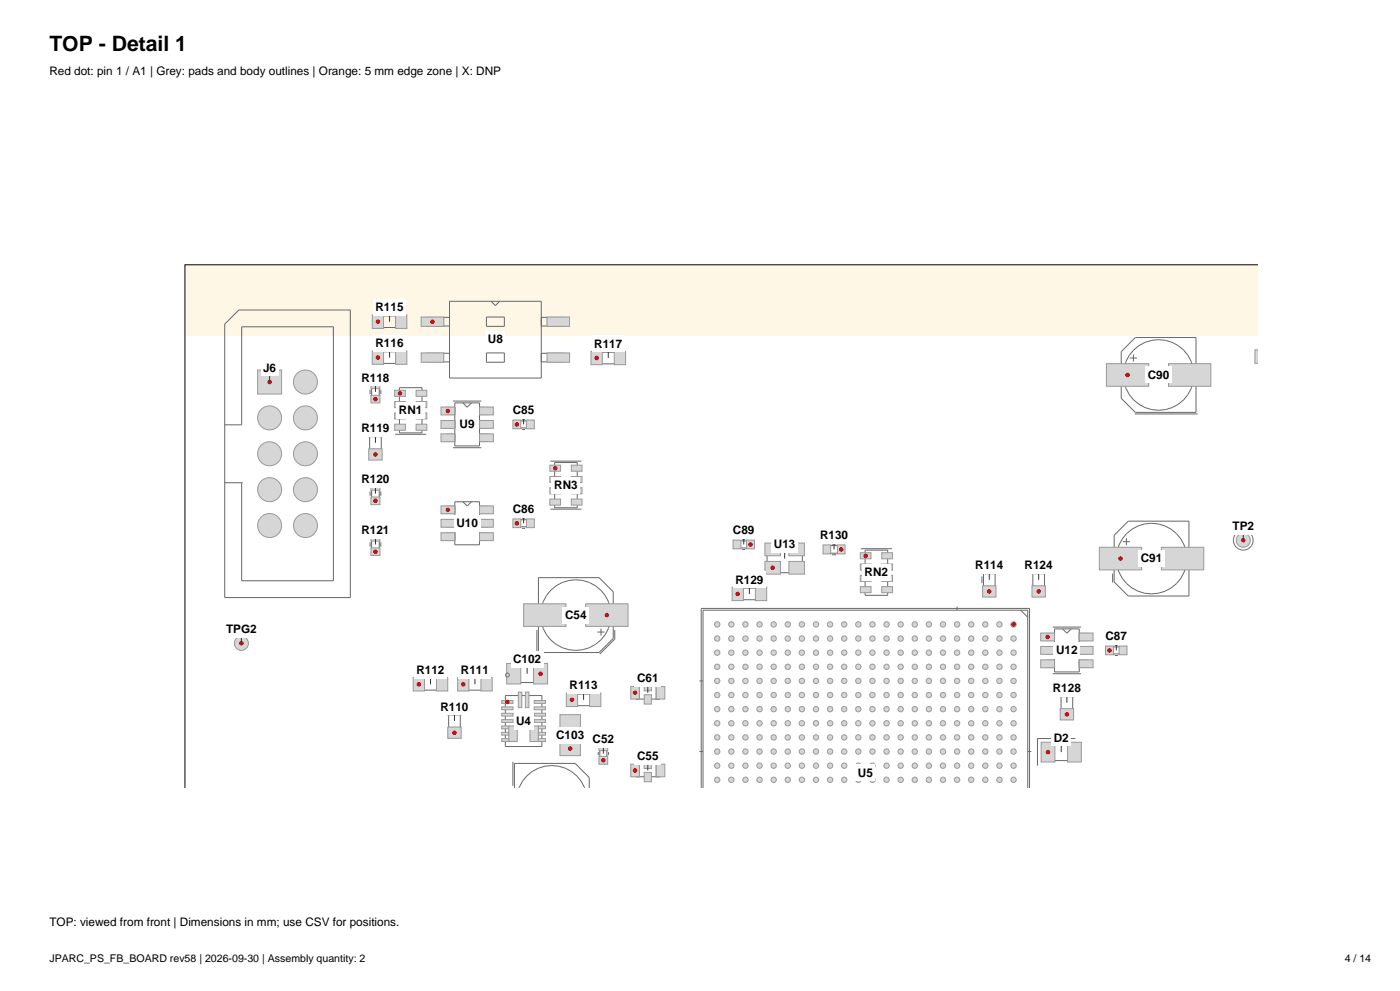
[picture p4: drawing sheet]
<svg xmlns="http://www.w3.org/2000/svg" width="420mm" height="297mm" viewBox="0 0 420 297" stroke-linecap="round" stroke-linejoin="round" font-family="sans-serif">
<defs><g id="words">
<text font-size="6.3" x="14.8" y="15.2">TOP - Detail 1</text>
<g font-size="3.5">
<text x="14.8" y="22.6">Red dot: pin 1 / A1 | Grey: pads and body outlines | Orange: 5 mm edge zone | X: DNP</text>
<text x="112.7" y="93.3">R115</text>
<text x="112.7" y="104.1">R116</text>
<text x="146.4" y="102.9">U8</text>
<text x="178.3" y="104.2">R117</text>
<text x="78.9" y="111.4">J6</text>
<text x="344.3" y="113.5">C90</text>
<text x="108.4" y="114.4">R118</text>
<text x="119.7" y="124.1">RN1</text>
<text x="153.8" y="124.1">C85</text>
<text x="108.4" y="129.6">R119</text>
<text x="137.9" y="128.3">U9</text>
<text x="108.4" y="144.8">R120</text>
<text x="166.3" y="146.5">RN3</text>
<text x="153.8" y="153.7">C86</text>
<text x="108.4" y="160.1">R121</text>
<text x="136.9" y="158">U10</text>
<text x="219.9" y="160.1">C89</text>
<text x="246" y="161.6">R130</text>
<text x="369.7" y="158.8">TP2</text>
<text x="232.2" y="164.3">U13</text>
<text x="259.4" y="172.8">RN2</text>
<text x="292.6" y="170.7">R114</text>
<text x="307.4" y="170.7">R124</text>
<text x="342.2" y="168.5">C91</text>
<text x="220.6" y="174.9">R129</text>
<text x="169.5" y="185.5">C54</text>
<text x="67.8" y="189.7">TPG2</text>
<text x="331.6" y="191.8">C87</text>
<text x="316.8" y="196.1">U12</text>
<text x="124.9" y="202">R112</text>
<text x="138.3" y="202">R111</text>
<text x="153.9" y="198.8">C102</text>
<text x="170.9" y="206.6">R113</text>
<text x="191.1" y="204.5">C61</text>
<text x="315.9" y="207.5">R128</text>
<text x="132.1" y="213">R110</text>
<text x="154.8" y="217.2">U4</text>
<text x="166.8" y="221.5">C103</text>
<text x="177.8" y="222.7">C52</text>
<text x="191.1" y="227.8">C55</text>
<text x="316.1" y="222.3">D2</text>
<text x="257.4" y="232.7">U5</text>
<text x="14.8" y="277.6">TOP: viewed from front | Dimensions in mm; use CSV for positions.</text>
</g>
<g font-size="3.2">
<text x="14.8" y="288.2">JPARC_PS_FB_BOARD rev58 | 2026-09-30 | Assembly quantity: 2</text>
<text x="403.4" y="288.2">4 / 14</text>
</g>
</g></defs>
<path d="M55.5 79.4h321.8v21.1h-321.8z" fill-rule="evenodd" fill="#fff7e6"/>
<path d="M377.3 79.4h-321.8v156.6" fill="none" stroke="#000" stroke-width=".3"/>
<path d="M179.5 225.4v.9M179.9 223.7h2.2v4.2h-2.2zM182.5 225.4v.9" fill="none" stroke="#666" stroke-width=".3"/>
<g fill="#d6d6d6" stroke="#999" stroke-width=".3">
<path d="M179.7 226.7h2.6v2.3h-2.6z" fill-rule="evenodd"/>
<path d="M179.7 222.6h2.6v2.4h-2.6z" fill-rule="evenodd"/>
</g>
<circle cx="181" cy="227.9" r=".68" fill="#d90000"/>
<g fill="none" stroke="#666" stroke-width=".3">
<path d="M161.5 173.1h18.2l4.3 4.3v13.9l-4.3 4.3h-18.2zM161.1 188.8v7.2M179.2 189.4h2.2M180.3 188.4v2.1M184.4 188.8v2.7l-4.5 4.5M153.9 228.3v7.2M154.3 236v-7.2h18.2l4.3 4.2v3M155.7 236a10.6 10.6 0 0 1 9.9-6.6 10.6 10.6 0 0 1 9.8 6.6"/>
<circle cx="172.7" cy="184.3" r="10.6"/>
</g>
<g fill="#d6d6d6" stroke="#999" stroke-width=".3">
<path d="M175.7 181h12.7v6.7h-12.7z" fill-rule="evenodd"/>
<path d="M157.1 181h12.7v6.7h-12.7z" fill-rule="evenodd"/>
</g>
<circle cx="182.1" cy="184.3" r=".68" fill="#d90000"/>
<path d="M190.7 229h7.2v3.8h-7.2zM191.6 230.9h.1M191.8 229v3.8M196.9 229v3.8" fill="none" stroke="#666" stroke-width=".3"/>
<g fill="#d6d6d6" stroke="#999" stroke-width=".3">
<path d="M189.2 229h2.6v3.8h-2.6z" fill-rule="evenodd"/>
<path d="M193.3 227.5h2.1v2.8h-2.1z" fill-rule="evenodd"/>
<path d="M196.9 229h2.5v3.8h-2.5z" fill-rule="evenodd"/>
<path d="M193.3 231.5h2.1v2.8h-2.1z" fill-rule="evenodd"/>
</g>
<circle cx="190.5" cy="230.9" r=".68" fill="#d90000"/>
<path d="M190.7 205.7h7.2v3.8h-7.2zM191.6 207.6h.1M191.8 205.7v3.8M196.9 205.7v3.8" fill="none" stroke="#666" stroke-width=".3"/>
<g fill="#d6d6d6" stroke="#999" stroke-width=".3">
<path d="M189.2 205.7h2.6v3.8h-2.6z" fill-rule="evenodd"/>
<path d="M193.3 204.2h2.1v2.8h-2.1z" fill-rule="evenodd"/>
<path d="M196.9 205.7h2.5v3.8h-2.5z" fill-rule="evenodd"/>
<path d="M193.3 208.2h2.1v2.8h-2.1z" fill-rule="evenodd"/>
</g>
<circle cx="190.5" cy="207.6" r=".68" fill="#d90000"/>
<path d="M155 126.1h4.2v2.2h-4.2zM156.6 125.7h.9M156.6 128.7h.9" fill="none" stroke="#666" stroke-width=".3"/>
<g fill="#d6d6d6" stroke="#999" stroke-width=".3">
<path d="M153.9 125.9h2.3v2.6h-2.3z" fill-rule="evenodd"/>
<path d="M157.9 125.9h2.4v2.6h-2.4z" fill-rule="evenodd"/>
</g>
<circle cx="155.1" cy="127.2" r=".68" fill="#d90000"/>
<path d="M155 155.8h4.2v2.1h-4.2zM156.6 155.3h.9M156.6 158.3h.9" fill="none" stroke="#666" stroke-width=".3"/>
<g fill="#d6d6d6" stroke="#999" stroke-width=".3">
<path d="M153.9 155.5h2.3v2.6h-2.3z" fill-rule="evenodd"/>
<path d="M157.9 155.5h2.4v2.6h-2.4z" fill-rule="evenodd"/>
</g>
<circle cx="155.1" cy="156.8" r=".68" fill="#d90000"/>
<path d="M332.8 193.9h4.2v2.1h-4.2zM334.4 193.4h.9M334.4 196.4h.9" fill="none" stroke="#666" stroke-width=".3"/>
<g fill="#d6d6d6" stroke="#999" stroke-width=".3">
<path d="M331.7 193.6h2.3v2.6h-2.3z" fill-rule="evenodd"/>
<path d="M335.7 193.6h2.4v2.6h-2.4z" fill-rule="evenodd"/>
</g>
<circle cx="332.9" cy="194.9" r=".68" fill="#d90000"/>
<path d="M221 162.1h4.2v2.1h-4.2zM222.7 161.7h.9M222.7 164.7h.9" fill="none" stroke="#666" stroke-width=".3"/>
<g fill="#d6d6d6" stroke="#999" stroke-width=".3">
<path d="M224 161.9h2.3v2.6h-2.3z" fill-rule="evenodd"/>
<path d="M219.9 161.9h2.4v2.6h-2.4z" fill-rule="evenodd"/>
</g>
<circle cx="225.2" cy="163.2" r=".68" fill="#d90000"/>
<g fill="none" stroke="#666" stroke-width=".3">
<path d="M339 107.3h2.1M340 106.2v2.2M340.6 101.2h18.2v22.4h-18.2l-4.2-4.2v-14zM340.4 124.1h18.9"/>
<circle cx="347.6" cy="112.4" r="10.6"/>
</g>
<g fill="#d6d6d6" stroke="#999" stroke-width=".3">
<path d="M331.9 109h12.7v6.8h-12.7z" fill-rule="evenodd"/>
<path d="M350.5 109h12.7v6.8h-12.7z" fill-rule="evenodd"/>
</g>
<circle cx="338.3" cy="112.4" r=".68" fill="#d90000"/>
<g fill="none" stroke="#666" stroke-width=".3">
<path d="M338.5 156.2h18.2v22.4h-18.2l-4.3-4.2v-14zM333.8 171.9v2.7M336.9 162.3h2.1M337.9 161.3v2.1"/>
<circle cx="345.5" cy="167.4" r="10.6"/>
</g>
<g fill="#d6d6d6" stroke="#999" stroke-width=".3">
<path d="M329.8 164h12.7v6.8h-12.7z" fill-rule="evenodd"/>
<path d="M348.4 164h12.7v6.8h-12.7z" fill-rule="evenodd"/>
</g>
<circle cx="336.2" cy="167.4" r=".68" fill="#d90000"/>
<path d="M153.9 199.3h8.5v5.3h-8.5z" fill="none" stroke="#666" stroke-width=".3"/>
<g fill="#d6d6d6" stroke="#999" stroke-width=".3">
<path d="M160 198.8h4.3v6.2h-4.3z" fill-rule="evenodd"/>
<path d="M152 198.8h4.2v6.2h-4.2z" fill-rule="evenodd"/>
</g>
<circle cx="162.2" cy="201.9" r=".68" fill="#d90000"/>
<path d="M168.4 216.1h5.3v8.5h-5.3zM174.2 219.2v2.2" fill="none" stroke="#666" stroke-width=".3"/>
<g fill="#d6d6d6" stroke="#999" stroke-width=".3">
<path d="M168 222.2h6.1v4.3h-6.1z" fill-rule="evenodd"/>
<path d="M168 214.2h6.1v4.2h-6.1z" fill-rule="evenodd"/>
</g>
<circle cx="171.1" cy="224.3" r=".68" fill="#d90000"/>
<path d="M314.1 224.1l1.3-1.2h7.2v5h-8.5zM322.6 221.3h-11.4v8.2" fill="none" stroke="#666" stroke-width=".3"/>
<g fill="#d6d6d6" stroke="#999" stroke-width=".3">
<path d="M312.3 222.4h4.2v6h-4.2z" fill-rule="evenodd"/>
<path d="M320.3 222.4h4.1v6h-4.1z" fill-rule="evenodd"/>
</g>
<circle cx="314.4" cy="225.4" r=".68" fill="#d90000"/>
<path d="M71.7 92.9h33.4v86.2h-37.7v-82zM67.4 127.3h5.1v-29.4h27.5v76.2h-27.5v-29.4M67.4 144.7h5.1M72.5 144.7h.1" fill="none" stroke="#666" stroke-width=".3"/>
<g fill="#d6d6d6" stroke="#999" stroke-width=".3">
<path d="M77.3 110.9h7.2v7.2h-7.2z" fill-rule="evenodd"/>
<circle cx="91.6" cy="114.5" r="3.6"/>
<circle cx="80.9" cy="125.2" r="3.6"/>
<circle cx="91.6" cy="125.2" r="3.6"/>
<circle cx="80.9" cy="136" r="3.6"/>
<circle cx="91.6" cy="136" r="3.6"/>
<circle cx="80.9" cy="146.7" r="3.6"/>
<circle cx="91.6" cy="146.7" r="3.6"/>
<circle cx="80.9" cy="157.5" r="3.6"/>
<circle cx="91.6" cy="157.5" r="3.6"/>
</g>
<circle cx="80.9" cy="114.5" r=".68" fill="#d90000"/>
<path d="M134.6 212.7h3.5v6.8h-3.5z" fill="none" stroke="#666" stroke-width=".3"/>
<g fill="#d6d6d6" stroke="#999" stroke-width=".3">
<path d="M134.3 217.9h4.1v3.4h-4.1z" fill-rule="evenodd"/>
<path d="M134.3 210.9h4.1v3.4h-4.1z" fill-rule="evenodd"/>
</g>
<circle cx="136.3" cy="219.6" r=".68" fill="#d90000"/>
<path d="M139.1 203.3h6.8v3.5h-6.8z" fill="none" stroke="#666" stroke-width=".3"/>
<g fill="#d6d6d6" stroke="#999" stroke-width=".3">
<path d="M137.3 203.1h3.4v4h-3.4z" fill-rule="evenodd"/>
<path d="M144.3 203.1h3.4v4h-3.4z" fill-rule="evenodd"/>
</g>
<circle cx="139" cy="205.1" r=".68" fill="#d90000"/>
<path d="M125.8 203.3h6.7v3.5h-6.7z" fill="none" stroke="#666" stroke-width=".3"/>
<g fill="#d6d6d6" stroke="#999" stroke-width=".3">
<path d="M124 203.1h3.3v4h-3.3z" fill-rule="evenodd"/>
<path d="M130.9 203.1h3.4v4h-3.4z" fill-rule="evenodd"/>
</g>
<circle cx="125.7" cy="205.1" r=".68" fill="#d90000"/>
<path d="M171.7 208h6.8v3.5h-6.8z" fill="none" stroke="#666" stroke-width=".3"/>
<g fill="#d6d6d6" stroke="#999" stroke-width=".3">
<path d="M169.9 207.7h3.4v4.1h-3.4z" fill-rule="evenodd"/>
<path d="M176.9 207.7h3.4v4.1h-3.4z" fill-rule="evenodd"/>
</g>
<circle cx="171.6" cy="209.7" r=".68" fill="#d90000"/>
<path d="M294.6 172.8v2M295 170.4h3.5v6.7h-3.5z" fill="none" stroke="#666" stroke-width=".3"/>
<g fill="#d6d6d6" stroke="#999" stroke-width=".3">
<path d="M294.8 175.6h4v3.3h-4z" fill-rule="evenodd"/>
<path d="M294.8 168.6h4v3.4h-4z" fill-rule="evenodd"/>
</g>
<circle cx="296.8" cy="177.3" r=".68" fill="#d90000"/>
<path d="M113.5 94.7h6.8v3.5h-6.8z" fill="none" stroke="#666" stroke-width=".3"/>
<g fill="#d6d6d6" stroke="#999" stroke-width=".3">
<path d="M111.7 94.4h3.4v4h-3.4z" fill-rule="evenodd"/>
<path d="M118.7 94.4h3.4v4h-3.4z" fill-rule="evenodd"/>
</g>
<circle cx="113.4" cy="96.4" r=".68" fill="#d90000"/>
<path d="M113.5 105.4h6.8v3.5h-6.8z" fill="none" stroke="#666" stroke-width=".3"/>
<g fill="#d6d6d6" stroke="#999" stroke-width=".3">
<path d="M111.7 105.2h3.4v4h-3.4z" fill-rule="evenodd"/>
<path d="M118.7 105.2h3.4v4h-3.4z" fill-rule="evenodd"/>
</g>
<circle cx="113.4" cy="107.2" r=".68" fill="#d90000"/>
<path d="M179.1 105.5h6.8v3.5h-6.8z" fill="none" stroke="#666" stroke-width=".3"/>
<g fill="#d6d6d6" stroke="#999" stroke-width=".3">
<path d="M177.3 105.3h3.4v4h-3.4z" fill-rule="evenodd"/>
<path d="M184.3 105.3h3.4v4h-3.4z" fill-rule="evenodd"/>
</g>
<circle cx="179" cy="107.3" r=".68" fill="#d90000"/>
<path d="M111 116.8v1.3M111.5 115.2h2.3v4.5h-2.3zM114.2 116.8v1.3" fill="none" stroke="#666" stroke-width=".3"/>
<g fill="#d6d6d6" stroke="#999" stroke-width=".3">
<path d="M111.3 118.5h2.7v2.3h-2.7z" fill-rule="evenodd"/>
<path d="M111.3 114.2h2.7v2.2h-2.7z" fill-rule="evenodd"/>
</g>
<circle cx="112.6" cy="119.6" r=".68" fill="#d90000"/>
<path d="M110.9 129.3h3.5v6.8h-3.5z" fill="none" stroke="#666" stroke-width=".3"/>
<g fill="#d6d6d6" stroke="#999" stroke-width=".3">
<path d="M110.6 134.5h4v3.4h-4z" fill-rule="evenodd"/>
<path d="M110.6 127.5h4v3.4h-4z" fill-rule="evenodd"/>
</g>
<circle cx="112.6" cy="136.2" r=".68" fill="#d90000"/>
<path d="M111 147.3v1.3M111.5 145.7h2.3v4.5h-2.3zM114.2 147.3v1.3" fill="none" stroke="#666" stroke-width=".3"/>
<g fill="#d6d6d6" stroke="#999" stroke-width=".3">
<path d="M111.3 149h2.7v2.2h-2.7z" fill-rule="evenodd"/>
<path d="M111.3 144.6h2.7v2.3h-2.7z" fill-rule="evenodd"/>
</g>
<circle cx="112.6" cy="150.1" r=".68" fill="#d90000"/>
<path d="M111 162.5v1.3M111.5 161h2.3v4.4h-2.3zM114.2 162.5v1.3" fill="none" stroke="#666" stroke-width=".3"/>
<g fill="#d6d6d6" stroke="#999" stroke-width=".3">
<path d="M111.3 164.2h2.7v2.3h-2.7z" fill-rule="evenodd"/>
<path d="M111.3 159.9h2.7v2.3h-2.7z" fill-rule="evenodd"/>
</g>
<circle cx="112.6" cy="165.3" r=".68" fill="#d90000"/>
<path d="M309.9 170.4h3.4v6.7h-3.4z" fill="none" stroke="#666" stroke-width=".3"/>
<g fill="#d6d6d6" stroke="#999" stroke-width=".3">
<path d="M309.6 175.6h4v3.3h-4z" fill-rule="evenodd"/>
<path d="M309.6 168.6h4v3.4h-4z" fill-rule="evenodd"/>
</g>
<circle cx="311.6" cy="177.3" r=".68" fill="#d90000"/>
<path d="M376.5 104.9h.8v4h-.8z" fill-rule="evenodd" fill="#d6d6d6" stroke="#999" stroke-width=".3"/>
<path d="M318.3 207.2h3.5v6.8h-3.5z" fill="none" stroke="#666" stroke-width=".3"/>
<g fill="#d6d6d6" stroke="#999" stroke-width=".3">
<path d="M318.1 212.4h4v3.4h-4z" fill-rule="evenodd"/>
<path d="M318.1 205.4h4v3.4h-4z" fill-rule="evenodd"/>
</g>
<circle cx="320.1" cy="214.1" r=".68" fill="#d90000"/>
<path d="M221.4 176.2h6.8v3.5h-6.8z" fill="none" stroke="#666" stroke-width=".3"/>
<g fill="#d6d6d6" stroke="#999" stroke-width=".3">
<path d="M219.6 176h3.4v4h-3.4z" fill-rule="evenodd"/>
<path d="M226.6 176h3.4v4h-3.4z" fill-rule="evenodd"/>
</g>
<circle cx="221.3" cy="178" r=".68" fill="#d90000"/>
<path d="M248 163.5h4.4v2.3h-4.4zM249.6 163h1.3M249.6 166.3h1.3" fill="none" stroke="#666" stroke-width=".3"/>
<g fill="#d6d6d6" stroke="#999" stroke-width=".3">
<path d="M251.2 163.3h2.3v2.7h-2.3z" fill-rule="evenodd"/>
<path d="M246.9 163.3h2.3v2.7h-2.3z" fill-rule="evenodd"/>
</g>
<circle cx="252.4" cy="164.7" r=".68" fill="#d90000"/>
<path d="M119.8 116.2h6.8v13.5h-6.8zM118.6 130.2h9.3" fill="none" stroke="#666" stroke-width=".3"/>
<g fill="#d6d6d6" stroke="#999" stroke-width=".3">
<path d="M118.4 117h3.2v1.8h-3.2z" fill-rule="evenodd"/>
<path d="M118.4 120.4h3.2v1.8h-3.2z" fill-rule="evenodd"/>
<path d="M118.4 123.7h3.2v1.9h-3.2z" fill-rule="evenodd"/>
<path d="M118.4 127.1h3.2v1.8h-3.2z" fill-rule="evenodd"/>
<path d="M124.8 127.1h3.2v1.8h-3.2z" fill-rule="evenodd"/>
<path d="M124.8 123.7h3.2v1.9h-3.2z" fill-rule="evenodd"/>
<path d="M124.8 120.4h3.2v1.8h-3.2z" fill-rule="evenodd"/>
<path d="M124.8 117h3.2v1.8h-3.2z" fill-rule="evenodd"/>
</g>
<circle cx="120" cy="117.9" r=".68" fill="#d90000"/>
<path d="M258.3 164.4h9.3M259.5 164.9h6.8v13.5h-6.8z" fill="none" stroke="#666" stroke-width=".3"/>
<g fill="#d6d6d6" stroke="#999" stroke-width=".3">
<path d="M258.1 165.7h3.2v1.8h-3.2z" fill-rule="evenodd"/>
<path d="M258.1 169h3.2v1.9h-3.2z" fill-rule="evenodd"/>
<path d="M258.1 172.4h3.2v1.8h-3.2z" fill-rule="evenodd"/>
<path d="M258.1 175.8h3.2v1.8h-3.2z" fill-rule="evenodd"/>
<path d="M264.5 175.8h3.2v1.8h-3.2z" fill-rule="evenodd"/>
<path d="M264.5 172.4h3.2v1.8h-3.2z" fill-rule="evenodd"/>
<path d="M264.5 169h3.2v1.9h-3.2z" fill-rule="evenodd"/>
<path d="M264.5 165.7h3.2v1.8h-3.2z" fill-rule="evenodd"/>
</g>
<circle cx="259.7" cy="166.6" r=".68" fill="#d90000"/>
<path d="M165.1 138.2h9.3M166.4 138.6h6.8v13.6h-6.8zM165.1 152.6h9.3" fill="none" stroke="#666" stroke-width=".3"/>
<g fill="#d6d6d6" stroke="#999" stroke-width=".3">
<path d="M165 139.4h3.2v1.8h-3.2z" fill-rule="evenodd"/>
<path d="M165 142.8h3.2v1.8h-3.2z" fill-rule="evenodd"/>
<path d="M165 146.2h3.2v1.8h-3.2z" fill-rule="evenodd"/>
<path d="M165 149.6h3.2v1.8h-3.2z" fill-rule="evenodd"/>
<path d="M171.4 149.6h3.2v1.8h-3.2z" fill-rule="evenodd"/>
<path d="M171.4 146.2h3.2v1.8h-3.2z" fill-rule="evenodd"/>
<path d="M171.4 142.8h3.2v1.8h-3.2z" fill-rule="evenodd"/>
<path d="M171.4 139.4h3.2v1.8h-3.2z" fill-rule="evenodd"/>
</g>
<circle cx="166.6" cy="140.3" r=".68" fill="#d90000"/>
<circle cx="373" cy="161.9" r="2.96" fill="none" stroke="#666" stroke-width=".3"/>
<circle cx="373" cy="161.9" r="2.12" fill="#d6d6d6" stroke="#999" stroke-width=".3"/>
<circle cx="373" cy="161.9" r=".68" fill="#d90000"/>
<circle cx="72.4" cy="192.8" r="2.12" fill="#d6d6d6" stroke="#999" stroke-width=".3"/>
<circle cx="72.4" cy="192.8" r=".68" fill="#d90000"/>
<g fill="none" stroke="#666" stroke-width=".3">
<path d="M151.6 208.5h11v15.2h-11z"/>
<circle cx="152.2" cy="202.3" r=".6"/>
</g>
<g fill="#d6d6d6" stroke="#999" stroke-width=".3">
<path d="M150.5 210h3.4v.8h-3.4z" fill-rule="evenodd"/>
<path d="M150.5 211.9h3.4v.8h-3.4z" fill-rule="evenodd"/>
<path d="M150.5 213.8h3.4v.8h-3.4z" fill-rule="evenodd"/>
<path d="M150.5 215.7h3.4v.8h-3.4z" fill-rule="evenodd"/>
<path d="M150.5 217.6h2.1v.8h-2.1z" fill-rule="evenodd"/>
<path d="M152.6 217.6h2.6v4.6h-2.6z" fill-rule="evenodd"/>
<path d="M150.5 219.5h2.1v.8h-2.1z" fill-rule="evenodd"/>
<path d="M150.5 221.4h2.1v.8h-2.1z" fill-rule="evenodd"/>
<path d="M159 217.6h2.5v4.6h-2.5z" fill-rule="evenodd"/>
<path d="M161.5 221.4h2.1v.8h-2.1z" fill-rule="evenodd"/>
<path d="M161.5 219.5h2.1v.8h-2.1z" fill-rule="evenodd"/>
<path d="M161.5 217.6h2.1v.8h-2.1z" fill-rule="evenodd"/>
<path d="M160.3 215.7h3.3v.8h-3.3z" fill-rule="evenodd"/>
<path d="M160.3 213.8h3.3v.8h-3.3z" fill-rule="evenodd"/>
<path d="M160.3 211.9h3.3v.8h-3.3z" fill-rule="evenodd"/>
<path d="M160.3 210h3.3v.8h-3.3z" fill-rule="evenodd"/>
<path d="M157.6 207.4h1.1v4.7h-1.1z" fill-rule="evenodd"/>
<path d="M155.5 207.4h1.1v4.7h-1.1z" fill-rule="evenodd"/>
</g>
<circle cx="152.2" cy="210.4" r=".68" fill="#d90000"/>
<path d="M287.1 181.8v1.1M306.2 182.9l2.1 2.1M209.8 204.1h1.1M209.8 225.2h1.1M210.4 236v-53.7h98.5v53.7M210.9 236v-53.1h97.4v53.1M308.3 225.2h1.1" fill="none" stroke="#666" stroke-width=".3"/>
<g fill="#d6d6d6" stroke="#999" stroke-width=".3">
<circle cx="304.1" cy="187.1" r=".8"/>
<circle cx="304.1" cy="191.4" r=".8"/>
<circle cx="304.1" cy="195.6" r=".8"/>
<circle cx="304.1" cy="199.8" r=".8"/>
<circle cx="304.1" cy="204.1" r=".8"/>
<circle cx="304.1" cy="208.3" r=".8"/>
<circle cx="304.1" cy="212.5" r=".8"/>
<circle cx="304.1" cy="216.8" r=".8"/>
<circle cx="304.1" cy="221" r=".8"/>
<circle cx="304.1" cy="225.2" r=".8"/>
<circle cx="304.1" cy="229.5" r=".8"/>
<circle cx="304.1" cy="233.7" r=".8"/>
<circle cx="219.4" cy="187.1" r=".8"/>
<circle cx="219.4" cy="191.4" r=".8"/>
<circle cx="219.4" cy="195.6" r=".8"/>
<circle cx="219.4" cy="199.8" r=".8"/>
<circle cx="219.4" cy="204.1" r=".8"/>
<circle cx="219.4" cy="208.3" r=".8"/>
<circle cx="219.4" cy="212.5" r=".8"/>
<circle cx="219.4" cy="216.8" r=".8"/>
<circle cx="219.4" cy="221" r=".8"/>
<circle cx="219.4" cy="225.2" r=".8"/>
<circle cx="219.4" cy="229.5" r=".8"/>
<circle cx="219.4" cy="233.7" r=".8"/>
<circle cx="215.2" cy="187.1" r=".8"/>
<circle cx="215.2" cy="191.4" r=".8"/>
<circle cx="215.2" cy="195.6" r=".8"/>
<circle cx="215.2" cy="199.8" r=".8"/>
<circle cx="215.2" cy="204.1" r=".8"/>
<circle cx="215.2" cy="208.3" r=".8"/>
<circle cx="215.2" cy="212.5" r=".8"/>
<circle cx="215.2" cy="216.8" r=".8"/>
<circle cx="215.2" cy="221" r=".8"/>
<circle cx="215.2" cy="225.2" r=".8"/>
<circle cx="215.2" cy="229.5" r=".8"/>
<circle cx="215.2" cy="233.7" r=".8"/>
<circle cx="299.8" cy="187.1" r=".8"/>
<circle cx="299.8" cy="191.4" r=".8"/>
<circle cx="299.8" cy="195.6" r=".8"/>
<circle cx="299.8" cy="199.8" r=".8"/>
<circle cx="299.8" cy="204.1" r=".8"/>
<circle cx="299.8" cy="208.3" r=".8"/>
<circle cx="299.8" cy="212.5" r=".8"/>
<circle cx="299.8" cy="216.8" r=".8"/>
<circle cx="299.8" cy="221" r=".8"/>
<circle cx="299.8" cy="225.2" r=".8"/>
<circle cx="299.8" cy="229.5" r=".8"/>
<circle cx="299.8" cy="233.7" r=".8"/>
<circle cx="295.6" cy="187.1" r=".8"/>
<circle cx="295.6" cy="191.4" r=".8"/>
<circle cx="295.6" cy="195.6" r=".8"/>
<circle cx="295.6" cy="199.8" r=".8"/>
<circle cx="295.6" cy="204.1" r=".8"/>
<circle cx="295.6" cy="208.3" r=".8"/>
<circle cx="295.6" cy="212.5" r=".8"/>
<circle cx="295.6" cy="216.8" r=".8"/>
<circle cx="295.6" cy="221" r=".8"/>
<circle cx="295.6" cy="225.2" r=".8"/>
<circle cx="295.6" cy="229.5" r=".8"/>
<circle cx="295.6" cy="233.7" r=".8"/>
<circle cx="291.4" cy="187.1" r=".8"/>
<circle cx="291.4" cy="191.4" r=".8"/>
<circle cx="291.4" cy="195.6" r=".8"/>
<circle cx="291.4" cy="199.8" r=".8"/>
<circle cx="291.4" cy="204.1" r=".8"/>
<circle cx="291.4" cy="208.3" r=".8"/>
<circle cx="291.4" cy="212.5" r=".8"/>
<circle cx="291.4" cy="216.8" r=".8"/>
<circle cx="291.4" cy="221" r=".8"/>
<circle cx="291.4" cy="225.2" r=".8"/>
<circle cx="291.4" cy="229.5" r=".8"/>
<circle cx="291.4" cy="233.7" r=".8"/>
<circle cx="287.1" cy="187.1" r=".8"/>
<circle cx="287.1" cy="191.4" r=".8"/>
<circle cx="287.1" cy="195.6" r=".8"/>
<circle cx="287.1" cy="199.8" r=".8"/>
<circle cx="287.1" cy="204.1" r=".8"/>
<circle cx="287.1" cy="208.3" r=".8"/>
<circle cx="287.1" cy="212.5" r=".8"/>
<circle cx="287.1" cy="216.8" r=".8"/>
<circle cx="287.1" cy="221" r=".8"/>
<circle cx="287.1" cy="225.2" r=".8"/>
<circle cx="287.1" cy="229.5" r=".8"/>
<circle cx="287.1" cy="233.7" r=".8"/>
<circle cx="282.9" cy="187.1" r=".8"/>
<circle cx="282.9" cy="191.4" r=".8"/>
<circle cx="282.9" cy="195.6" r=".8"/>
<circle cx="282.9" cy="199.8" r=".8"/>
<circle cx="282.9" cy="204.1" r=".8"/>
<circle cx="282.9" cy="208.3" r=".8"/>
<circle cx="282.9" cy="212.5" r=".8"/>
<circle cx="282.9" cy="216.8" r=".8"/>
<circle cx="282.9" cy="221" r=".8"/>
<circle cx="282.9" cy="225.2" r=".8"/>
<circle cx="282.9" cy="229.5" r=".8"/>
<circle cx="282.9" cy="233.7" r=".8"/>
<circle cx="278.7" cy="187.1" r=".8"/>
<circle cx="278.7" cy="191.4" r=".8"/>
<circle cx="278.7" cy="195.6" r=".8"/>
<circle cx="278.7" cy="199.8" r=".8"/>
<circle cx="278.7" cy="204.1" r=".8"/>
<circle cx="278.7" cy="208.3" r=".8"/>
<circle cx="278.7" cy="212.5" r=".8"/>
<circle cx="278.7" cy="216.8" r=".8"/>
<circle cx="278.7" cy="221" r=".8"/>
<circle cx="278.7" cy="225.2" r=".8"/>
<circle cx="278.7" cy="229.5" r=".8"/>
<circle cx="278.7" cy="233.7" r=".8"/>
<circle cx="274.4" cy="187.1" r=".8"/>
<circle cx="274.4" cy="191.4" r=".8"/>
<circle cx="274.4" cy="195.6" r=".8"/>
<circle cx="274.4" cy="199.8" r=".8"/>
<circle cx="274.4" cy="204.1" r=".8"/>
<circle cx="274.4" cy="208.3" r=".8"/>
<circle cx="274.4" cy="212.5" r=".8"/>
<circle cx="274.4" cy="216.8" r=".8"/>
<circle cx="274.4" cy="221" r=".8"/>
<circle cx="274.4" cy="225.2" r=".8"/>
<circle cx="274.4" cy="229.5" r=".8"/>
<circle cx="274.4" cy="233.7" r=".8"/>
<circle cx="270.2" cy="187.1" r=".8"/>
<circle cx="270.2" cy="191.4" r=".8"/>
<circle cx="270.2" cy="195.6" r=".8"/>
<circle cx="270.2" cy="199.8" r=".8"/>
<circle cx="270.2" cy="204.1" r=".8"/>
<circle cx="270.2" cy="208.3" r=".8"/>
<circle cx="270.2" cy="212.5" r=".8"/>
<circle cx="270.2" cy="216.8" r=".8"/>
<circle cx="270.2" cy="221" r=".8"/>
<circle cx="270.2" cy="225.2" r=".8"/>
<circle cx="270.2" cy="229.5" r=".8"/>
<circle cx="270.2" cy="233.7" r=".8"/>
<circle cx="266" cy="187.1" r=".8"/>
<circle cx="266" cy="191.4" r=".8"/>
<circle cx="266" cy="195.6" r=".8"/>
<circle cx="266" cy="199.8" r=".8"/>
<circle cx="266" cy="204.1" r=".8"/>
<circle cx="266" cy="208.3" r=".8"/>
<circle cx="266" cy="212.5" r=".8"/>
<circle cx="266" cy="216.8" r=".8"/>
<circle cx="266" cy="221" r=".8"/>
<circle cx="266" cy="225.2" r=".8"/>
<circle cx="266" cy="229.5" r=".8"/>
<circle cx="266" cy="233.7" r=".8"/>
<circle cx="261.7" cy="187.1" r=".8"/>
<circle cx="261.7" cy="191.4" r=".8"/>
<circle cx="261.7" cy="195.6" r=".8"/>
<circle cx="261.7" cy="199.8" r=".8"/>
<circle cx="261.7" cy="204.1" r=".8"/>
<circle cx="261.7" cy="208.3" r=".8"/>
<circle cx="261.7" cy="212.5" r=".8"/>
<circle cx="261.7" cy="216.8" r=".8"/>
<circle cx="261.7" cy="221" r=".8"/>
<circle cx="261.7" cy="225.2" r=".8"/>
<circle cx="261.7" cy="229.5" r=".8"/>
<circle cx="261.7" cy="233.7" r=".8"/>
<circle cx="257.5" cy="187.1" r=".8"/>
<circle cx="257.5" cy="191.4" r=".8"/>
<circle cx="257.5" cy="195.6" r=".8"/>
<circle cx="257.5" cy="199.8" r=".8"/>
<circle cx="257.5" cy="204.1" r=".8"/>
<circle cx="257.5" cy="208.3" r=".8"/>
<circle cx="257.5" cy="212.5" r=".8"/>
<circle cx="257.5" cy="216.8" r=".8"/>
<circle cx="257.5" cy="221" r=".8"/>
<circle cx="257.5" cy="225.2" r=".8"/>
<circle cx="257.5" cy="229.5" r=".8"/>
<circle cx="257.5" cy="233.7" r=".8"/>
<circle cx="253.3" cy="187.1" r=".8"/>
<circle cx="253.3" cy="191.4" r=".8"/>
<circle cx="253.3" cy="195.6" r=".8"/>
<circle cx="253.3" cy="199.8" r=".8"/>
<circle cx="253.3" cy="204.1" r=".8"/>
<circle cx="253.3" cy="208.3" r=".8"/>
<circle cx="253.3" cy="212.5" r=".8"/>
<circle cx="253.3" cy="216.8" r=".8"/>
<circle cx="253.3" cy="221" r=".8"/>
<circle cx="253.3" cy="225.2" r=".8"/>
<circle cx="253.3" cy="229.5" r=".8"/>
<circle cx="253.3" cy="233.7" r=".8"/>
<circle cx="249" cy="187.1" r=".8"/>
<circle cx="249" cy="191.4" r=".8"/>
<circle cx="249" cy="195.6" r=".8"/>
<circle cx="249" cy="199.8" r=".8"/>
<circle cx="249" cy="204.1" r=".8"/>
<circle cx="249" cy="208.3" r=".8"/>
<circle cx="249" cy="212.5" r=".8"/>
<circle cx="249" cy="216.8" r=".8"/>
<circle cx="249" cy="221" r=".8"/>
<circle cx="249" cy="225.2" r=".8"/>
<circle cx="249" cy="229.5" r=".8"/>
<circle cx="249" cy="233.7" r=".8"/>
<circle cx="244.8" cy="187.1" r=".8"/>
<circle cx="244.8" cy="191.4" r=".8"/>
<circle cx="244.8" cy="195.6" r=".8"/>
<circle cx="244.8" cy="199.8" r=".8"/>
<circle cx="244.8" cy="204.1" r=".8"/>
<circle cx="244.8" cy="208.3" r=".8"/>
<circle cx="244.8" cy="212.5" r=".8"/>
<circle cx="244.8" cy="216.8" r=".8"/>
<circle cx="244.8" cy="221" r=".8"/>
<circle cx="244.8" cy="225.2" r=".8"/>
<circle cx="244.8" cy="229.5" r=".8"/>
<circle cx="244.8" cy="233.7" r=".8"/>
<circle cx="240.6" cy="187.1" r=".8"/>
<circle cx="240.6" cy="191.4" r=".8"/>
<circle cx="240.6" cy="195.6" r=".8"/>
<circle cx="240.6" cy="199.8" r=".8"/>
<circle cx="240.6" cy="204.1" r=".8"/>
<circle cx="240.6" cy="208.3" r=".8"/>
<circle cx="240.6" cy="212.5" r=".8"/>
<circle cx="240.6" cy="216.8" r=".8"/>
<circle cx="240.6" cy="221" r=".8"/>
<circle cx="240.6" cy="225.2" r=".8"/>
<circle cx="240.6" cy="229.5" r=".8"/>
<circle cx="240.6" cy="233.7" r=".8"/>
<circle cx="236.3" cy="187.1" r=".8"/>
<circle cx="236.3" cy="191.4" r=".8"/>
<circle cx="236.3" cy="195.6" r=".8"/>
<circle cx="236.3" cy="199.8" r=".8"/>
<circle cx="236.3" cy="204.1" r=".8"/>
<circle cx="236.3" cy="208.3" r=".8"/>
<circle cx="236.3" cy="212.5" r=".8"/>
<circle cx="236.3" cy="216.8" r=".8"/>
<circle cx="236.3" cy="221" r=".8"/>
<circle cx="236.3" cy="225.2" r=".8"/>
<circle cx="236.3" cy="229.5" r=".8"/>
<circle cx="236.3" cy="233.7" r=".8"/>
<circle cx="232.1" cy="187.1" r=".8"/>
<circle cx="232.1" cy="191.4" r=".8"/>
<circle cx="232.1" cy="195.6" r=".8"/>
<circle cx="232.1" cy="199.8" r=".8"/>
<circle cx="232.1" cy="204.1" r=".8"/>
<circle cx="232.1" cy="208.3" r=".8"/>
<circle cx="232.1" cy="212.5" r=".8"/>
<circle cx="232.1" cy="216.8" r=".8"/>
<circle cx="232.1" cy="221" r=".8"/>
<circle cx="232.1" cy="225.2" r=".8"/>
<circle cx="232.1" cy="229.5" r=".8"/>
<circle cx="232.1" cy="233.7" r=".8"/>
<circle cx="227.9" cy="187.1" r=".8"/>
<circle cx="227.9" cy="191.4" r=".8"/>
<circle cx="227.9" cy="195.6" r=".8"/>
<circle cx="227.9" cy="199.8" r=".8"/>
<circle cx="227.9" cy="204.1" r=".8"/>
<circle cx="227.9" cy="208.3" r=".8"/>
<circle cx="227.9" cy="212.5" r=".8"/>
<circle cx="227.9" cy="216.8" r=".8"/>
<circle cx="227.9" cy="221" r=".8"/>
<circle cx="227.9" cy="225.2" r=".8"/>
<circle cx="227.9" cy="229.5" r=".8"/>
<circle cx="227.9" cy="233.7" r=".8"/>
<circle cx="223.6" cy="187.1" r=".8"/>
<circle cx="223.6" cy="191.4" r=".8"/>
<circle cx="223.6" cy="195.6" r=".8"/>
<circle cx="223.6" cy="199.8" r=".8"/>
<circle cx="223.6" cy="204.1" r=".8"/>
<circle cx="223.6" cy="208.3" r=".8"/>
<circle cx="223.6" cy="212.5" r=".8"/>
<circle cx="223.6" cy="216.8" r=".8"/>
<circle cx="223.6" cy="221" r=".8"/>
<circle cx="223.6" cy="225.2" r=".8"/>
<circle cx="223.6" cy="229.5" r=".8"/>
<circle cx="223.6" cy="233.7" r=".8"/>
</g>
<circle cx="304.1" cy="187.1" r=".68" fill="#d90000"/>
<path d="M134.9 95.1h-7v2.6h7M134.9 90.3h27.5v23h-27.5zM145.9 95h5.4v2.8h-5.4zM147.3 90.3l1.3 1.3 1.3-1.3M162.4 95.1h7v2.6h-7M134.9 105.9h-7v2.6h7M145.9 105.8h5.4v2.8h-5.4zM162.4 105.9h7v2.6h-7" fill="none" stroke="#666" stroke-width=".3"/>
<g fill="#d6d6d6" stroke="#999" stroke-width=".3">
<path d="M126.4 95h6.7v2.8h-6.7z" fill-rule="evenodd"/>
<path d="M126.4 105.8h6.7v2.8h-6.7z" fill-rule="evenodd"/>
<path d="M164.1 105.8h6.8v2.8h-6.8z" fill-rule="evenodd"/>
<path d="M164.1 95h6.8v2.8h-6.8z" fill-rule="evenodd"/>
</g>
<circle cx="129.7" cy="96.4" r=".68" fill="#d90000"/>
<path d="M135.9 134.2h8.5M135.9 120.2h8.5M136.4 122.1h-2.6v2.1h2.6M136.4 126.1h-2.6v2.2h2.6M136.4 130.1h-2.6v2.2h2.6M136.4 120.7h7.5v12.9h-7.5zM138.9 120.7l1.3 1.3 1.2-1.3M143.9 122.1h2.6v2.1h-2.6M143.9 126.1h2.6v2.2h-2.6M143.9 130.1h2.6v2.2h-2.6" fill="none" stroke="#666" stroke-width=".3"/>
<g fill="#d6d6d6" stroke="#999" stroke-width=".3">
<path d="M132.3 122h4.1v2.4h-4.1z" fill-rule="evenodd"/>
<path d="M132.3 126h4.1v2.4h-4.1z" fill-rule="evenodd"/>
<path d="M132.3 130h4.1v2.4h-4.1z" fill-rule="evenodd"/>
<path d="M143.9 130h4.1v2.4h-4.1z" fill-rule="evenodd"/>
<path d="M143.9 126h4.1v2.4h-4.1z" fill-rule="evenodd"/>
<path d="M143.9 122h4.1v2.4h-4.1z" fill-rule="evenodd"/>
</g>
<circle cx="134.4" cy="123.2" r=".68" fill="#d90000"/>
<path d="M136.4 151.7h-2.6v2.2h2.6M136.4 155.8h-2.6v2.1h2.6M136.4 159.8h-2.6v2.1h2.6M136.4 150.4h7.5v12.9h-7.5zM138.9 150.4l1.3 1.3 1.2-1.3M143.9 151.7h2.6v2.2h-2.6M143.9 155.8h2.6v2.1h-2.6M143.9 159.8h2.6v2.1h-2.6" fill="none" stroke="#666" stroke-width=".3"/>
<g fill="#d6d6d6" stroke="#999" stroke-width=".3">
<path d="M132.3 151.6h4.1v2.4h-4.1z" fill-rule="evenodd"/>
<path d="M132.3 155.6h4.1v2.4h-4.1z" fill-rule="evenodd"/>
<path d="M132.3 159.7h4.1v2.3h-4.1z" fill-rule="evenodd"/>
<path d="M143.9 159.7h4.1v2.3h-4.1z" fill-rule="evenodd"/>
<path d="M143.9 155.6h4.1v2.4h-4.1z" fill-rule="evenodd"/>
<path d="M143.9 151.6h4.1v2.4h-4.1z" fill-rule="evenodd"/>
</g>
<circle cx="134.4" cy="152.8" r=".68" fill="#d90000"/>
<path d="M315.8 187.9h8.5M316.4 189.8h-2.7v2.2h2.7M316.4 193.9h-2.7v2.1h2.7M316.4 197.9h-2.7v2.1h2.7M316.4 188.5h7.4v12.9h-7.4zM318.8 188.5l1.3 1.3 1.3-1.3M323.8 189.8h2.6v2.2h-2.6M323.8 193.9h2.6v2.1h-2.6M323.8 197.9h2.6v2.1h-2.6M315.8 201.9h8.5" fill="none" stroke="#666" stroke-width=".3"/>
<g fill="#d6d6d6" stroke="#999" stroke-width=".3">
<path d="M312.2 189.7h4.2v2.4h-4.2z" fill-rule="evenodd"/>
<path d="M312.2 193.7h4.2v2.4h-4.2z" fill-rule="evenodd"/>
<path d="M312.2 197.8h4.2v2.3h-4.2z" fill-rule="evenodd"/>
<path d="M323.8 197.8h4.1v2.3h-4.1z" fill-rule="evenodd"/>
<path d="M323.8 193.7h4.1v2.4h-4.1z" fill-rule="evenodd"/>
<path d="M323.8 189.7h4.1v2.4h-4.1z" fill-rule="evenodd"/>
</g>
<circle cx="314.3" cy="190.9" r=".68" fill="#d90000"/>
<path d="M230.1 163.2h10.6v8.4h-10.6z" fill="none" stroke="#666" stroke-width=".3"/>
<g fill="#d6d6d6" stroke="#999" stroke-width=".3">
<path d="M229.5 168.3h4.6v3.8h-4.6z" fill-rule="evenodd"/>
<path d="M236.7 168.3h4.6v3.8h-4.6z" fill-rule="evenodd"/>
<path d="M236.7 162.8h4.6v3.8h-4.6z" fill-rule="evenodd"/>
<path d="M229.5 162.8h4.6v3.8h-4.6z" fill-rule="evenodd"/>
</g>
<circle cx="231.8" cy="170.2" r=".68" fill="#d90000"/>
<path d="M256.7 229.1h5.9v5h-5.9z" fill-rule="evenodd" fill="#fff"/>
<path d="M80.9 110.3v4.2" fill="none" stroke="#333" stroke-width=".3"/>
<g fill="#fff">
<path d="M78.2 107.8h5.4v4.9h-5.4z" fill-rule="evenodd"/>
<path d="M145.7 99.3h5.9v5h-5.9z" fill-rule="evenodd"/>
<path d="M168.8 181.9h7.9v4.9h-7.9z" fill-rule="evenodd"/>
<path d="M341.5 164.9h7.9v5h-7.9z" fill-rule="evenodd"/>
<path d="M343.6 109.9h7.9v4.9h-7.9z" fill-rule="evenodd"/>
<path d="M154.1 213.6h5.9v5h-5.9z" fill-rule="evenodd"/>
<path d="M136.2 154.4h7.9v4.9h-7.9z" fill-rule="evenodd"/>
<path d="M316.1 192.5h7.9v4.9h-7.9z" fill-rule="evenodd"/>
<path d="M137.2 124.7h5.9v5h-5.9z" fill-rule="evenodd"/>
<path d="M119 120.5h8.5v4.9h-8.5z" fill-rule="evenodd"/>
<path d="M258.7 169.2h8.4v4.9h-8.4z" fill-rule="evenodd"/>
<path d="M165.6 142.9h8.4v5h-8.4z" fill-rule="evenodd"/>
</g>
<path d="M235.4 163.2v4.2" fill="none" stroke="#333" stroke-width=".3"/>
<path d="M231.5 160.7h7.8v4.9h-7.8z" fill-rule="evenodd" fill="#fff"/>
<path d="M158.1 197.7v4.2" fill="none" stroke="#333" stroke-width=".3"/>
<g fill="#fff">
<path d="M153.2 195.2h9.9v4.9h-9.9z" fill-rule="evenodd"/>
<path d="M166.1 217.9h9.9v4.9h-9.9z" fill-rule="evenodd"/>
</g>
<path d="M318.4 221.2v4.2" fill="none" stroke="#333" stroke-width=".3"/>
<path d="M315.4 218.7h5.9v4.9h-5.9z" fill-rule="evenodd" fill="#fff"/>
<path d="M194.3 226.7v4.2" fill="none" stroke="#333" stroke-width=".3"/>
<path d="M190.4 224.2h7.9v4.9h-7.9z" fill-rule="evenodd" fill="#fff"/>
<path d="M194.3 203.4v4.2" fill="none" stroke="#333" stroke-width=".3"/>
<path d="M190.4 200.9h7.9v5h-7.9z" fill-rule="evenodd" fill="#fff"/>
<path d="M296.8 169.5v4.3" fill="none" stroke="#333" stroke-width=".3"/>
<path d="M291.9 167.1h9.8v4.9h-9.8z" fill-rule="evenodd" fill="#fff"/>
<path d="M311.6 169.5v4.3" fill="none" stroke="#333" stroke-width=".3"/>
<path d="M306.7 167.1h9.8v4.9h-9.8z" fill-rule="evenodd" fill="#fff"/>
<path d="M320.1 206.4v4.2" fill="none" stroke="#333" stroke-width=".3"/>
<path d="M315.1 203.9h9.9v4.9h-9.9z" fill-rule="evenodd" fill="#fff"/>
<path d="M224.8 173.8v4.2" fill="none" stroke="#333" stroke-width=".3"/>
<path d="M219.9 171.3h9.8v4.9h-9.8z" fill-rule="evenodd" fill="#fff"/>
<path d="M175.1 205.5v4.2" fill="none" stroke="#333" stroke-width=".3"/>
<path d="M170.2 203h9.8v5h-9.8z" fill-rule="evenodd" fill="#fff"/>
<path d="M142.5 200.9v4.2" fill="none" stroke="#333" stroke-width=".3"/>
<path d="M137.6 198.4h9.8v4.9h-9.8z" fill-rule="evenodd" fill="#fff"/>
<path d="M129.1 200.9v4.2" fill="none" stroke="#333" stroke-width=".3"/>
<path d="M124.2 198.4h9.9v4.9h-9.9z" fill-rule="evenodd" fill="#fff"/>
<path d="M136.3 211.9v4.2" fill="none" stroke="#333" stroke-width=".3"/>
<path d="M131.4 209.4h9.9v4.9h-9.9z" fill-rule="evenodd" fill="#fff"/>
<path d="M182.5 103.1v4.2" fill="none" stroke="#333" stroke-width=".3"/>
<path d="M177.6 100.6h9.8v4.9h-9.8z" fill-rule="evenodd" fill="#fff"/>
<path d="M112.6 128.5v4.2" fill="none" stroke="#333" stroke-width=".3"/>
<path d="M107.7 126h9.9v4.9h-9.9z" fill-rule="evenodd" fill="#fff"/>
<path d="M116.9 92.2v4.2" fill="none" stroke="#333" stroke-width=".3"/>
<path d="M111.9 89.7h9.9v5h-9.9z" fill-rule="evenodd" fill="#fff"/>
<path d="M116.9 102.9v4.3" fill="none" stroke="#333" stroke-width=".3"/>
<path d="M111.9 100.5h9.9v4.9h-9.9z" fill-rule="evenodd" fill="#fff"/>
<path d="M373 157.7v4.2" fill="none" stroke="#333" stroke-width=".3"/>
<path d="M369 155.2h7.9v4.9h-7.9z" fill-rule="evenodd" fill="#fff"/>
<path d="M72.4 188.6v4.2" fill="none" stroke="#333" stroke-width=".3"/>
<path d="M67.1 186.1h10.6v4.9h-10.6z" fill-rule="evenodd" fill="#fff"/>
<path d="M112.6 143.7v4.2" fill="none" stroke="#333" stroke-width=".3"/>
<path d="M107.7 141.2h9.9v5h-9.9z" fill-rule="evenodd" fill="#fff"/>
<path d="M112.6 158.9v4.3" fill="none" stroke="#333" stroke-width=".3"/>
<path d="M107.7 156.5h9.9v4.9h-9.9z" fill-rule="evenodd" fill="#fff"/>
<path d="M250.2 160.4v4.3" fill="none" stroke="#333" stroke-width=".3"/>
<path d="M245.3 158h9.8v4.9h-9.8z" fill-rule="evenodd" fill="#fff"/>
<path d="M112.6 113.2v4.3" fill="none" stroke="#333" stroke-width=".3"/>
<path d="M107.7 110.8h9.9v4.9h-9.9z" fill-rule="evenodd" fill="#fff"/>
<path d="M157.1 123v4.2" fill="none" stroke="#333" stroke-width=".3"/>
<path d="M153.1 120.5h7.9v4.9h-7.9z" fill-rule="evenodd" fill="#fff"/>
<path d="M181 221.6v4.2" fill="none" stroke="#333" stroke-width=".3"/>
<path d="M177.1 219.1h7.8v5h-7.8z" fill-rule="evenodd" fill="#fff"/>
<path d="M157.1 152.6v4.2" fill="none" stroke="#333" stroke-width=".3"/>
<path d="M153.1 150.1h7.9v5h-7.9z" fill-rule="evenodd" fill="#fff"/>
<path d="M334.9 190.7v4.2" fill="none" stroke="#333" stroke-width=".3"/>
<path d="M330.9 188.2h7.9v5h-7.9z" fill-rule="evenodd" fill="#fff"/>
<path d="M223.1 158.9v4.3" fill="none" stroke="#333" stroke-width=".3"/>
<path d="M219.2 156.5h7.9v4.9h-7.9z" fill-rule="evenodd" fill="#fff"/>
<use href="#words"/>
</svg>
